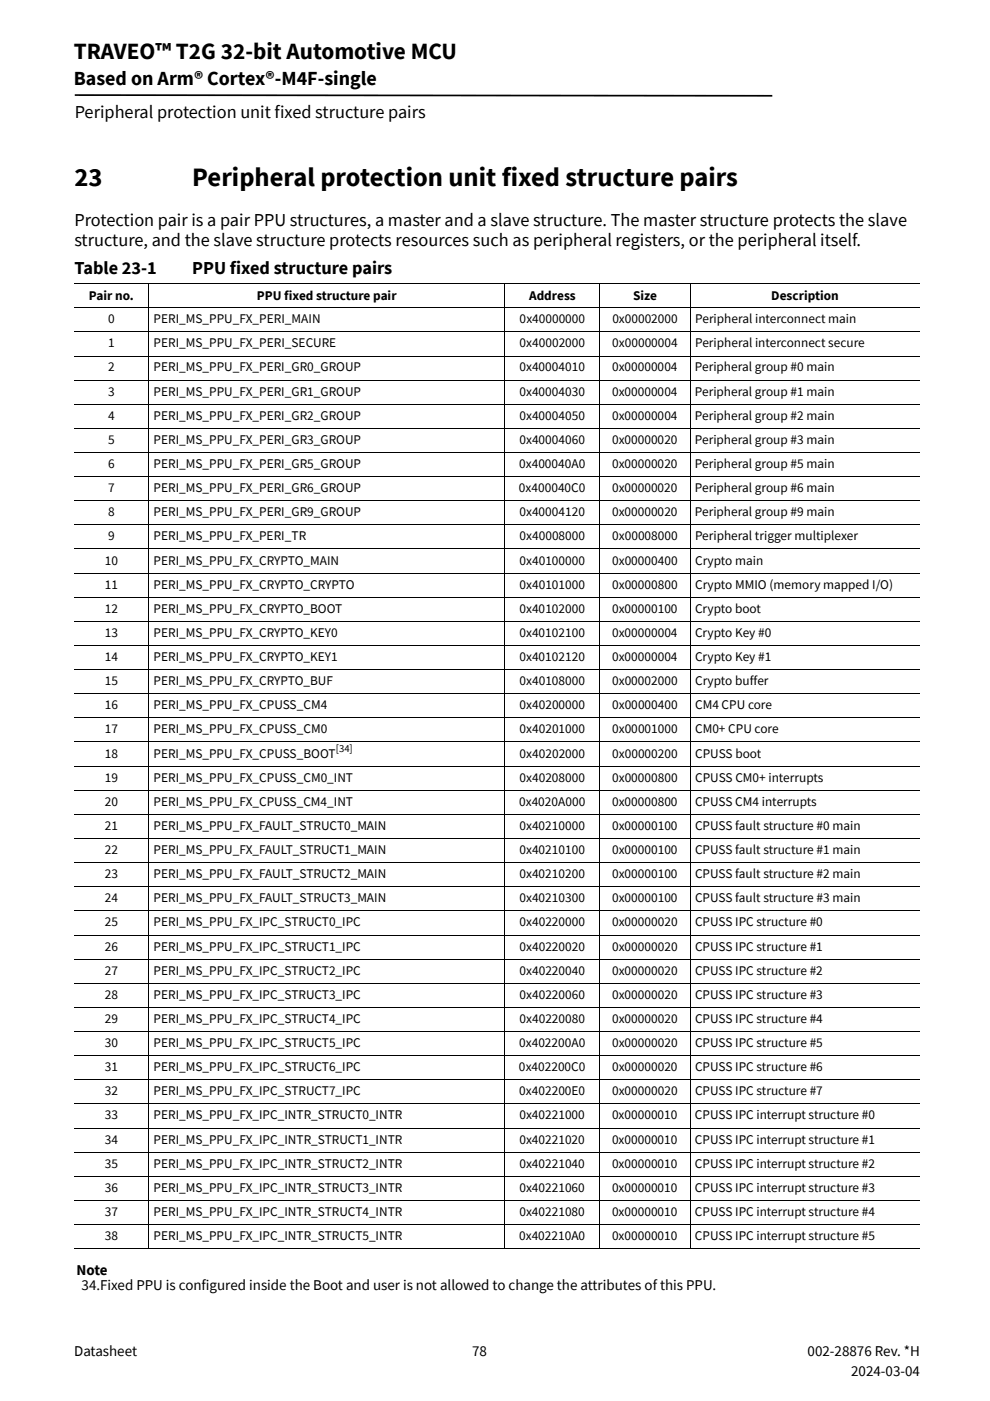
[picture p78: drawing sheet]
<svg xmlns="http://www.w3.org/2000/svg" width="210mm" height="297mm" viewBox="0 0 210 297" stroke-linecap="round" stroke-linejoin="round" font-family="sans-serif">
<defs><g id="words">
<g font-size="5.6">
<text x="15.8" y="39.5">23</text>
<text x="40.8" y="39.5">Peripheral protection unit fixed structure pairs</text>
</g>
<text font-size="4.9" x="15.7" y="12.4">TRAVEO™ T2G 32-bit Automotive MCU</text>
<text font-size="4.2" x="15.7" y="18">Based on Arm® Cortex®-M4F-single</text>
<g font-size="3.9">
<text x="15.9" y="25">Peripheral protection unit fixed structure pairs</text>
<text x="15.8" y="47.9">Protection pair is a pair PPU structures, a master and a slave structure. The master structure protects the slave</text>
<text x="15.8" y="52.1">structure, and the slave structure protects resources such as peripheral registers, or the peripheral itself.</text>
<text x="15.8" y="58.1">Table 23-1</text>
<text x="40.8" y="58.1">PPU fixed structure pairs</text>
</g>
<g font-size="3.2">
<text x="16.2" y="270.4">Note</text>
<text x="17.3" y="273.5">34.Fixed PPU is configured inside the Boot and user is not allowed to change the attributes of this PPU.</text>
<text x="15.7" y="287.5">Datasheet</text>
<text x="100.1" y="287.5">78</text>
<text x="171.2" y="287.5">002-28876 Rev. *H</text>
<text x="180.5" y="291.8">2024-03-04</text>
</g>
<g font-size="2.8">
<text x="18.9" y="63.6">Pair no.</text>
<text x="54.5" y="63.6">PPU fixed structure pair</text>
<text x="112.2" y="63.6">Address</text>
<text x="134.2" y="63.6">Size</text>
<text x="163.5" y="63.6">Description</text>
<text x="22.9" y="68.5">0</text>
<text x="32.6" y="68.5">PERI_MS_PPU_FX_PERI_MAIN</text>
<text x="110.2" y="68.5">0x40000000</text>
<text x="129.8" y="68.5">0x00002000</text>
<text x="147.4" y="68.5">Peripheral interconnect main</text>
<text x="22.9" y="73.6">1</text>
<text x="32.6" y="73.6">PERI_MS_PPU_FX_PERI_SECURE</text>
<text x="110.2" y="73.6">0x40002000</text>
<text x="129.8" y="73.6">0x00000004</text>
<text x="147.4" y="73.6">Peripheral interconnect secure</text>
<text x="22.9" y="78.8">2</text>
<text x="22.9" y="83.9">3</text>
<text x="32.6" y="78.8">PERI_MS_PPU_FX_PERI_GR0_GROUP</text>
<text x="32.6" y="83.9">PERI_MS_PPU_FX_PERI_GR1_GROUP</text>
<text x="110.1" y="78.8">0x40004010</text>
<text x="110.1" y="83.9">0x40004030</text>
<text x="129.8" y="78.8">0x00000004</text>
<text x="129.8" y="83.9">0x00000004</text>
<text x="147.4" y="78.8">Peripheral group #0 main</text>
<text x="147.4" y="83.9">Peripheral group #1 main</text>
<text x="22.9" y="89">4</text>
<text x="32.6" y="89">PERI_MS_PPU_FX_PERI_GR2_GROUP</text>
<text x="110.1" y="89">0x40004050</text>
<text x="129.8" y="89">0x00000004</text>
<text x="147.4" y="89">Peripheral group #2 main</text>
<text x="22.9" y="94.1">5</text>
<text x="32.6" y="94.1">PERI_MS_PPU_FX_PERI_GR3_GROUP</text>
<text x="110.1" y="94.1">0x40004060</text>
<text x="129.8" y="94.1">0x00000020</text>
<text x="147.4" y="94.1">Peripheral group #3 main</text>
<text x="22.9" y="99.2">6</text>
<text x="32.6" y="99.2">PERI_MS_PPU_FX_PERI_GR5_GROUP</text>
<text x="110.1" y="99.2">0x400040A0</text>
<text x="129.8" y="99.2">0x00000020</text>
<text x="147.4" y="99.2">Peripheral group #5 main</text>
<text x="22.9" y="104.4">7</text>
<text x="32.6" y="104.4">PERI_MS_PPU_FX_PERI_GR6_GROUP</text>
<text x="110" y="104.4">0x400040C0</text>
<text x="129.8" y="104.4">0x00000020</text>
<text x="147.4" y="104.4">Peripheral group #6 main</text>
<text x="22.9" y="109.5">8</text>
<text x="32.6" y="109.5">PERI_MS_PPU_FX_PERI_GR9_GROUP</text>
<text x="110.1" y="109.5">0x40004120</text>
<text x="129.8" y="109.5">0x00000020</text>
<text x="147.4" y="109.5">Peripheral group #9 main</text>
<text x="22.2" y="119.7">10</text>
<text x="22.9" y="114.6">9</text>
<text x="32.6" y="114.6">PERI_MS_PPU_FX_PERI_TR</text>
<text x="32.6" y="119.7">PERI_MS_PPU_FX_CRYPTO_MAIN</text>
<text x="110.1" y="119.7">0x40100000</text>
<text x="110.2" y="114.6">0x40008000</text>
<text x="129.8" y="119.7">0x00000400</text>
<text x="129.8" y="114.6">0x00008000</text>
<text x="147.4" y="119.7">Crypto main</text>
<text x="147.4" y="114.6">Peripheral trigger multiplexer</text>
<text x="22.2" y="124.8">11</text>
<text x="32.6" y="124.8">PERI_MS_PPU_FX_CRYPTO_CRYPTO</text>
<text x="110.2" y="124.8">0x40101000</text>
<text x="129.8" y="124.8">0x00000800</text>
<text x="147.4" y="124.8">Crypto MMIO (memory mapped I/O)</text>
<text x="22.2" y="129.9">12</text>
<text x="32.6" y="129.9">PERI_MS_PPU_FX_CRYPTO_BOOT</text>
<text x="110.1" y="129.9">0x40102000</text>
<text x="129.8" y="129.9">0x00000100</text>
<text x="147.4" y="129.9">Crypto boot</text>
<text x="22.2" y="135">13</text>
<text x="32.6" y="135">PERI_MS_PPU_FX_CRYPTO_KEY0</text>
<text x="110.1" y="135">0x40102100</text>
<text x="129.8" y="135">0x00000004</text>
<text x="147.4" y="135">Crypto Key #0</text>
<text x="22.2" y="140.1">14</text>
<text x="32.6" y="140.1">PERI_MS_PPU_FX_CRYPTO_KEY1</text>
<text x="110.1" y="140.1">0x40102120</text>
<text x="129.8" y="140.1">0x00000004</text>
<text x="147.4" y="140.1">Crypto Key #1</text>
<text x="22.2" y="145.3">15</text>
<text x="32.6" y="145.3">PERI_MS_PPU_FX_CRYPTO_BUF</text>
<text x="110.1" y="145.3">0x40108000</text>
<text x="129.8" y="145.3">0x00002000</text>
<text x="147.4" y="145.3">Crypto buffer</text>
<text x="22.2" y="150.4">16</text>
<text x="22.2" y="155.5">17</text>
<text x="32.6" y="150.4">PERI_MS_PPU_FX_CPUSS_CM4</text>
<text x="32.6" y="155.5">PERI_MS_PPU_FX_CPUSS_CM0</text>
<text x="110.2" y="150.4">0x40200000</text>
<text x="110.2" y="155.5">0x40201000</text>
<text x="129.8" y="150.4">0x00000400</text>
<text x="129.8" y="155.5">0x00001000</text>
<text x="147.4" y="150.4">CM4 CPU core</text>
<text x="147.4" y="155.5">CM0+ CPU core</text>
<text x="22.2" y="160.6">18</text>
<text x="32.6" y="160.6">PERI_MS_PPU_FX_CPUSS_BOOT</text>
<text x="110.2" y="160.6">0x40202000</text>
<text x="129.8" y="160.6">0x00000200</text>
<text x="147.4" y="160.6">CPUSS boot</text>
<text x="22.2" y="165.7">19</text>
<text x="32.6" y="165.7">PERI_MS_PPU_FX_CPUSS_CM0_INT</text>
<text x="110.1" y="165.7">0x40208000</text>
<text x="129.8" y="165.7">0x00000800</text>
<text x="147.4" y="165.7">CPUSS CM0+ interrupts</text>
<text x="22.2" y="170.8">20</text>
<text x="32.6" y="170.8">PERI_MS_PPU_FX_CPUSS_CM4_INT</text>
<text x="110.1" y="170.8">0x4020A000</text>
<text x="129.8" y="170.8">0x00000800</text>
<text x="147.4" y="170.8">CPUSS CM4 interrupts</text>
<text x="22.2" y="176">21</text>
<text x="32.6" y="176">PERI_MS_PPU_FX_FAULT_STRUCT0_MAIN</text>
<text x="110.1" y="176">0x40210000</text>
<text x="129.8" y="176">0x00000100</text>
<text x="147.4" y="176">CPUSS fault structure #0 main</text>
<text x="22.2" y="181.1">22</text>
<text x="32.6" y="181.1">PERI_MS_PPU_FX_FAULT_STRUCT1_MAIN</text>
<text x="110.1" y="181.1">0x40210100</text>
<text x="129.8" y="181.1">0x00000100</text>
<text x="147.4" y="181.1">CPUSS fault structure #1 main</text>
<text x="22.2" y="186.2">23</text>
<text x="22.2" y="191.3">24</text>
<text x="32.6" y="186.2">PERI_MS_PPU_FX_FAULT_STRUCT2_MAIN</text>
<text x="32.6" y="191.3">PERI_MS_PPU_FX_FAULT_STRUCT3_MAIN</text>
<text x="110.1" y="186.2">0x40210200</text>
<text x="110.1" y="191.3">0x40210300</text>
<text x="129.8" y="186.2">0x00000100</text>
<text x="129.8" y="191.3">0x00000100</text>
<text x="147.4" y="186.2">CPUSS fault structure #2 main</text>
<text x="147.4" y="191.3">CPUSS fault structure #3 main</text>
<text x="22.2" y="196.4">25</text>
<text x="32.6" y="196.4">PERI_MS_PPU_FX_IPC_STRUCT0_IPC</text>
<text x="110.1" y="196.4">0x40220000</text>
<text x="129.8" y="196.4">0x00000020</text>
<text x="147.4" y="196.4">CPUSS IPC structure #0</text>
<text x="22.2" y="201.5">26</text>
<text x="32.6" y="201.5">PERI_MS_PPU_FX_IPC_STRUCT1_IPC</text>
<text x="110.1" y="201.5">0x40220020</text>
<text x="129.8" y="201.5">0x00000020</text>
<text x="147.4" y="201.5">CPUSS IPC structure #1</text>
<text x="22.2" y="206.6">27</text>
<text x="32.6" y="206.6">PERI_MS_PPU_FX_IPC_STRUCT2_IPC</text>
<text x="110.1" y="206.6">0x40220040</text>
<text x="129.8" y="206.6">0x00000020</text>
<text x="147.4" y="206.6">CPUSS IPC structure #2</text>
<text x="22.2" y="211.8">28</text>
<text x="32.6" y="211.8">PERI_MS_PPU_FX_IPC_STRUCT3_IPC</text>
<text x="110.1" y="211.8">0x40220060</text>
<text x="129.8" y="211.8">0x00000020</text>
<text x="147.4" y="211.8">CPUSS IPC structure #3</text>
<text x="22.2" y="216.9">29</text>
<text x="22.2" y="222">30</text>
<text x="32.6" y="216.9">PERI_MS_PPU_FX_IPC_STRUCT4_IPC</text>
<text x="32.6" y="222">PERI_MS_PPU_FX_IPC_STRUCT5_IPC</text>
<text x="110.1" y="222">0x402200A0</text>
<text x="110.1" y="216.9">0x40220080</text>
<text x="129.8" y="222">0x00000020</text>
<text x="129.8" y="216.9">0x00000020</text>
<text x="147.4" y="222">CPUSS IPC structure #5</text>
<text x="147.4" y="216.9">CPUSS IPC structure #4</text>
<text x="22.2" y="227.1">31</text>
<text x="32.6" y="227.1">PERI_MS_PPU_FX_IPC_STRUCT6_IPC</text>
<text x="110" y="227.1">0x402200C0</text>
<text x="129.8" y="227.1">0x00000020</text>
<text x="147.4" y="227.1">CPUSS IPC structure #6</text>
<text x="22.2" y="232.2">32</text>
<text x="32.6" y="232.2">PERI_MS_PPU_FX_IPC_STRUCT7_IPC</text>
<text x="110.1" y="232.2">0x402200E0</text>
<text x="129.8" y="232.2">0x00000020</text>
<text x="147.4" y="232.2">CPUSS IPC structure #7</text>
<text x="22.2" y="237.3">33</text>
<text x="32.6" y="237.3">PERI_MS_PPU_FX_IPC_INTR_STRUCT0_INTR</text>
<text x="110.1" y="237.3">0x40221000</text>
<text x="129.8" y="237.3">0x00000010</text>
<text x="147.3" y="237.3">CPUSS IPC interrupt structure #0</text>
<text x="22.2" y="242.5">34</text>
<text x="32.6" y="242.5">PERI_MS_PPU_FX_IPC_INTR_STRUCT1_INTR</text>
<text x="110.1" y="242.5">0x40221020</text>
<text x="129.8" y="242.5">0x00000010</text>
<text x="147.3" y="242.5">CPUSS IPC interrupt structure #1</text>
<text x="22.2" y="247.6">35</text>
<text x="32.6" y="247.6">PERI_MS_PPU_FX_IPC_INTR_STRUCT2_INTR</text>
<text x="110.1" y="247.6">0x40221040</text>
<text x="129.8" y="247.6">0x00000010</text>
<text x="147.3" y="247.6">CPUSS IPC interrupt structure #2</text>
<text x="22.2" y="252.7">36</text>
<text x="22.2" y="257.8">37</text>
<text x="32.6" y="252.7">PERI_MS_PPU_FX_IPC_INTR_STRUCT3_INTR</text>
<text x="32.6" y="257.8">PERI_MS_PPU_FX_IPC_INTR_STRUCT4_INTR</text>
<text x="110.1" y="252.7">0x40221060</text>
<text x="110.1" y="257.8">0x40221080</text>
<text x="129.8" y="252.7">0x00000010</text>
<text x="129.8" y="257.8">0x00000010</text>
<text x="147.3" y="252.7">CPUSS IPC interrupt structure #3</text>
<text x="147.3" y="257.8">CPUSS IPC interrupt structure #4</text>
<text x="22.2" y="262.9">38</text>
<text x="32.6" y="262.9">PERI_MS_PPU_FX_IPC_INTR_STRUCT5_INTR</text>
<text x="110.1" y="262.9">0x402210A0</text>
<text x="129.8" y="262.9">0x00000010</text>
<text x="147.3" y="262.9">CPUSS IPC interrupt structure #5</text>
</g>
<text font-size="2.2" x="71.2" y="159.5">[34]</text>
</g></defs>
<path d="M15.9 20l147.8 .1v.4l-147.8-.2z" fill="#000"/>
<path d="M169.2 5.1h36.3v16h-36.3z" fill="#fff"/>
<g fill="none" stroke="#000" stroke-width=".21">
<path d="M15.8 60.1h179.2M15.8 65.2h179.2M15.8 70.4h179.2M15.8 75.5h179.2M31.5 60.1v204.7M107 65.2v199.6M107.1 60.1v5.2M127.2 60.1v204.7M146.3 60.1v204.7M15.8 80.6h179.2M15.8 85.7h179.2M15.8 90.8h179.2"/>
<path d="M15.8 95.9h179.2M15.8 101h179.2M15.8 106.2h179.2M15.8 111.3h179.2M15.8 116.4h179.2M15.8 121.5h179.2M15.8 126.6h179.2M15.8 131.7h179.2M15.8 136.9h179.2M15.8 142h179.2M15.8 147.1h179.2M15.8 152.2h179.2"/>
<path d="M15.8 157.3h179.2M15.8 162.4h179.2M15.8 167.6h179.2M15.8 172.7h179.2M15.8 177.8h179.2M15.8 182.9h179.2M15.8 188h179.2M15.8 193.1h179.2M15.8 198.2h179.2M15.8 203.4h179.2M15.8 208.5h179.2M15.8 213.6h179.2"/>
<path d="M15.8 218.7h179.2M15.8 223.8h179.2M15.8 228.9h179.2M15.8 234.1h179.2M15.8 239.2h179.2M15.8 244.3h179.2M15.8 249.4h179.2M15.8 254.5h179.2M15.8 259.6h179.2M15.8 264.8h179.2"/>
</g>
<use href="#words"/>
</svg>
